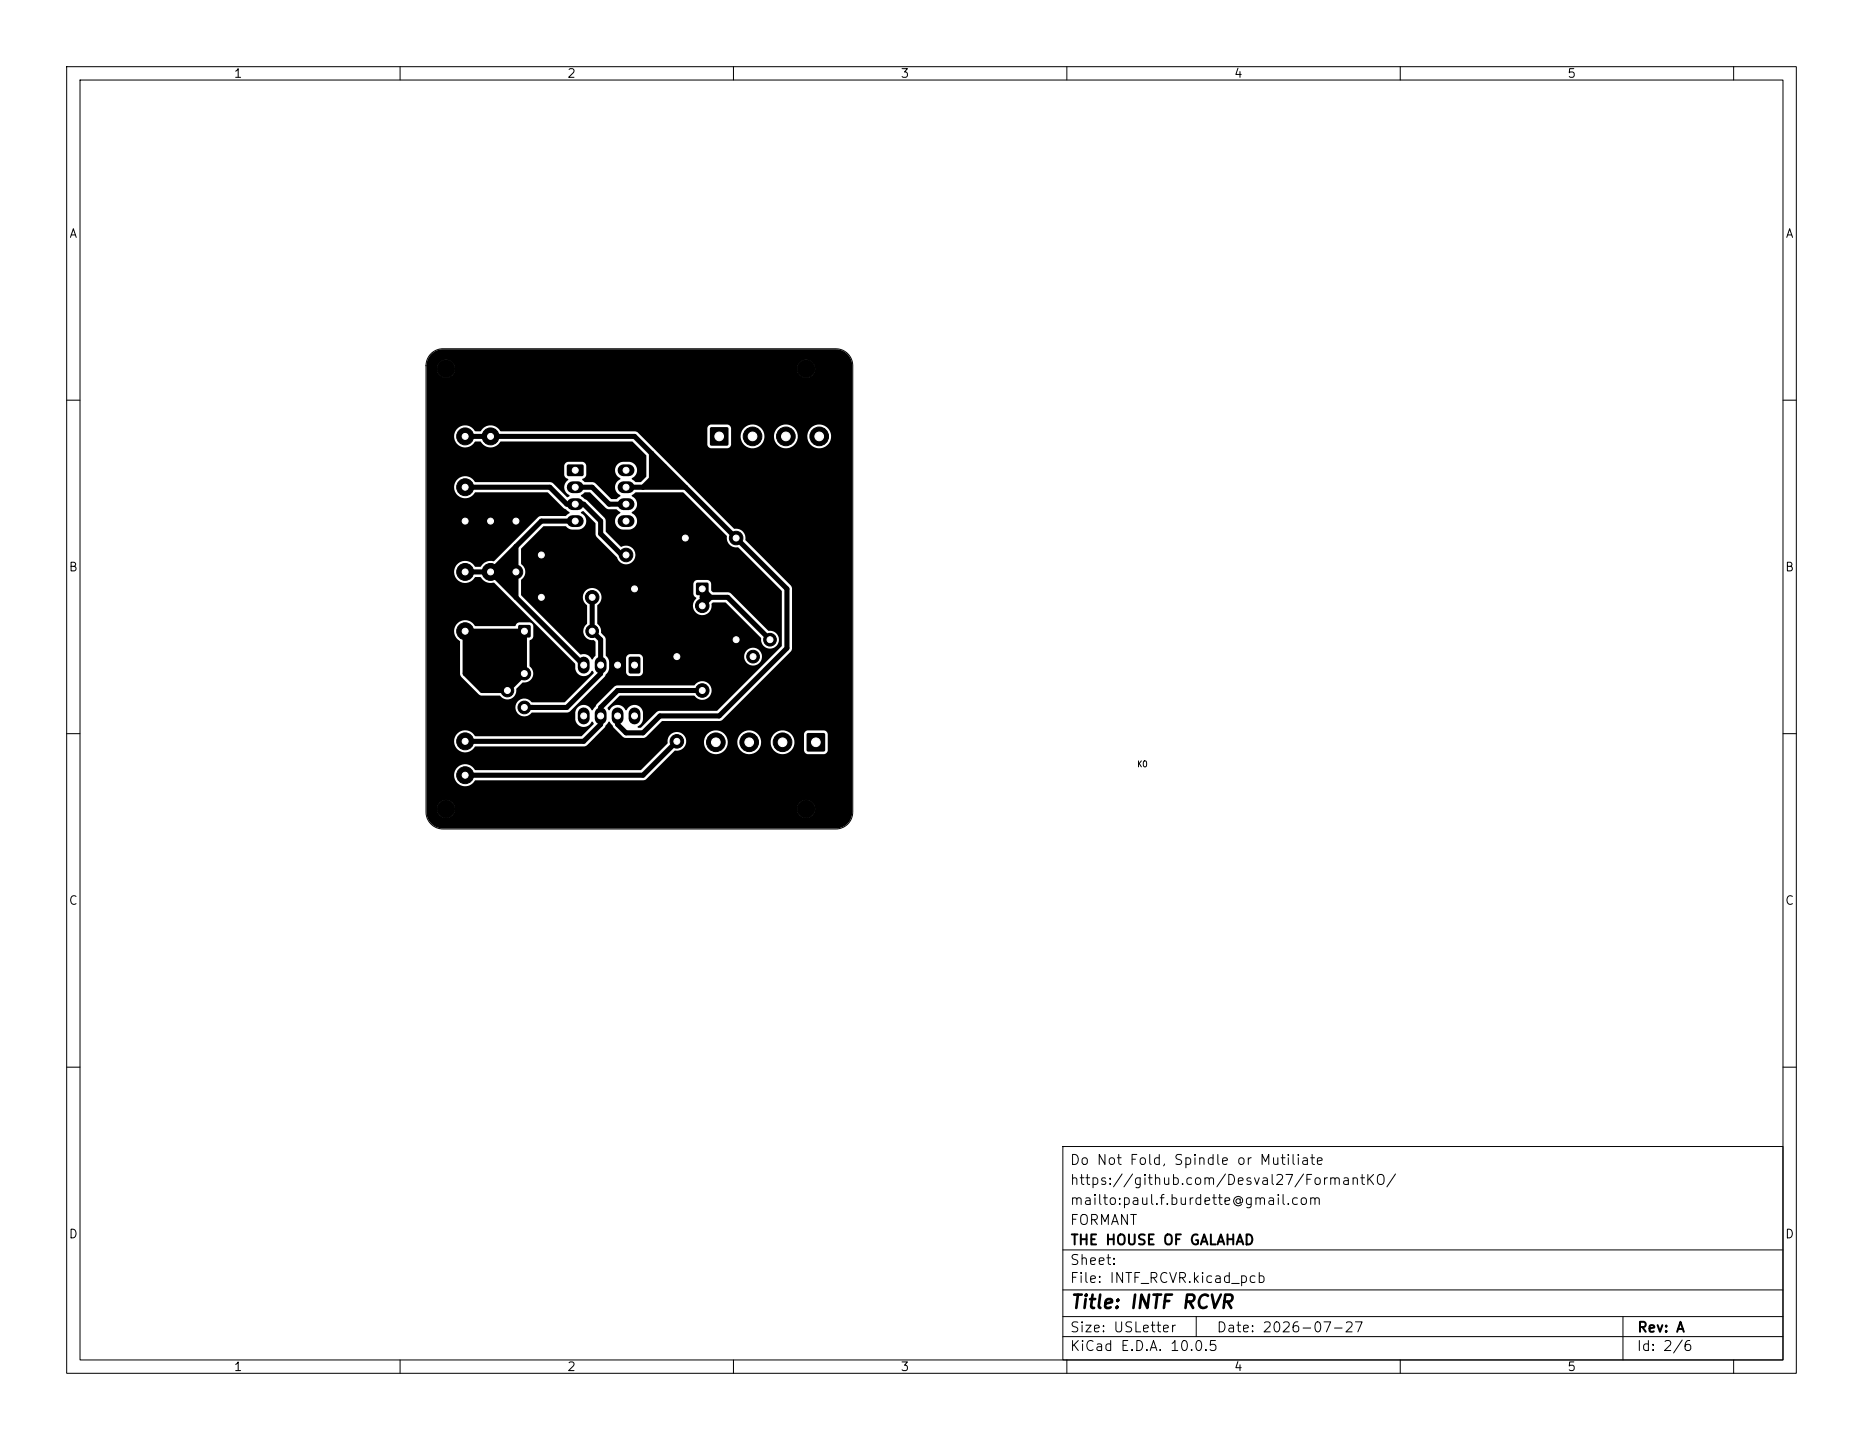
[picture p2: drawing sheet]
<svg xmlns="http://www.w3.org/2000/svg" width="279mm" height="216mm" viewBox="0 0 279 216" stroke-linecap="round" stroke-linejoin="round" font-family="sans-serif">
<defs><g id="words">
<text font-size="2" x="160.4" y="196.7">Title: INTF RCVR</text>
<g font-size="1.5">
<text x="160.3" y="178">https://github.com/Desval27/FormantKO/</text>
<text x="160.3" y="175">Do Not Fold, Spindle or Mutiliate</text>
<text x="160.3" y="184">FORMANT</text>
<text x="160.3" y="181">mailto:paul.f.burdette@gmail.com</text>
<text x="160.3" y="190">Sheet:</text>
<text x="160.4" y="187">THE HOUSE OF GALAHAD</text>
<text x="160.3" y="192.7">File: INTF_RCVR.kicad_pcb</text>
<text x="160.3" y="202.9">KiCad E.D.A. 10.0.5</text>
<text x="160.3" y="200.1">Size: USLetter</text>
<text x="182.3" y="200.1">Date: 2026-07-27</text>
<text x="245.3" y="202.9">Id: 2/6</text>
<text x="245.4" y="200.1">Rev: A</text>
</g>
<g font-size="1.3">
<text x="35" y="12">1</text>
<text x="85" y="12">2</text>
<text x="135" y="12">3</text>
<text x="185" y="12">4</text>
<text x="235" y="12">5</text>
<text x="10.3" y="36">A</text>
<text x="267.7" y="36">A</text>
<text x="10.2" y="86">B</text>
<text x="267.6" y="86">B</text>
<text x="10.2" y="136">C</text>
<text x="267.6" y="136">C</text>
<text x="10.2" y="186">D</text>
<text x="267.6" y="186">D</text>
<text x="35" y="205.9">1</text>
<text x="85" y="205.9">2</text>
<text x="135" y="205.9">3</text>
<text x="185" y="205.9">4</text>
<text x="235" y="205.9">5</text>
</g>
<text font-size=".9" x="170.5" y="115.2">KO</text>
</g></defs>
<g fill="none" stroke="#000" stroke-width=".15">
<path d="M10 10h259.4v195.9h-259.4zM12 12h255.4v191.9h-255.4zM60 10v2M110 10v2M160 10v2M210 10v2M260 10v2M64.6 53a2.54 2.54 0 0 1 1.8-.7h59a2.54 2.54 0 0 1 2.5 2.5v67a2.54 2.54 0 0 1-2.5 2.5h-59a2.54 2.54 0 0 1-2.5-2.5v-67a2.54 2.54 0 0 1 .7-1.8zM10 60h2M267.4 60h2M10 110h2M267.4 110h2"/>
<path d="M10 160h2M159.4 171.9h108v32h-108zM267.4 160h2M159.4 197.4h108M159.4 193.4h108M159.4 187.4h108M179.4 197.4v3M243.4 197.4v6.5M60 203.9v2M110 203.9v2M159.4 200.4h108M160 203.9v2"/>
<path d="M210 203.9v2M260 203.9v2"/>
<circle cx="66.9" cy="55.3" r="2.7"/>
<circle cx="120.9" cy="55.3" r="2.7"/>
<circle cx="66.9" cy="121.3" r="2.7"/>
<circle cx="120.9" cy="121.3" r="2.7"/>
</g>
<g fill="#000" stroke="#000" stroke-width=".15">
<circle cx="66.9" cy="55.3" r="1.35"/>
<circle cx="120.9" cy="55.3" r="1.35"/>
<circle cx="69.8" cy="65.4" r="1.27"/>
<circle cx="69.8" cy="73" r="1.27"/>
<circle cx="69.8" cy="78.1" r="1.27"/>
<circle cx="73.6" cy="65.4" r="1.27"/>
<circle cx="73.6" cy="78.1" r="1.27"/>
<circle cx="77.4" cy="78.1" r="1.02"/>
<circle cx="112.9" cy="65.4" r="1.4"/>
<circle cx="117.9" cy="65.4" r="1.4"/>
<circle cx="122.9" cy="65.4" r="1.4"/>
<circle cx="69.8" cy="85.7" r="1.27"/>
<circle cx="69.8" cy="94.6" r="1.27"/>
<circle cx="73.6" cy="85.7" r="1.27"/>
<circle cx="77.4" cy="85.7" r="1.02"/>
<circle cx="81.2" cy="89.6" r="1.02"/>
<circle cx="81.2" cy="83.2" r="1.02"/>
<circle cx="88.8" cy="89.6" r="1.02"/>
<circle cx="88.8" cy="94.6" r=".95"/>
<circle cx="93.9" cy="83.2" r="1.02"/>
<circle cx="95.2" cy="88.3" r=".95"/>
<circle cx="101.5" cy="98.4" r="1.02"/>
<circle cx="102.8" cy="80.7" r="1.02"/>
<circle cx="105.3" cy="90.8" r="1.02"/>
<circle cx="110.4" cy="80.7" r="1.02"/>
<circle cx="110.4" cy="95.9" r=".95"/>
<circle cx="112.9" cy="98.4" r=".95"/>
<circle cx="115.5" cy="95.9" r=".95"/>
<circle cx="69.8" cy="111.1" r="1.27"/>
<circle cx="69.8" cy="116.2" r="1.27"/>
<circle cx="76.1" cy="103.5" r=".95"/>
<circle cx="78.6" cy="106.1" r=".95"/>
<circle cx="78.6" cy="101" r=".95"/>
<circle cx="101.5" cy="111.1" r="1.02"/>
<circle cx="105.3" cy="103.5" r="1.02"/>
<circle cx="107.4" cy="111.3" r="1.4"/>
<circle cx="112.4" cy="111.3" r="1.4"/>
<circle cx="117.4" cy="111.3" r="1.4"/>
<circle cx="66.9" cy="121.3" r="1.35"/>
<circle cx="120.9" cy="121.3" r="1.35"/>
</g>
<path d="M64.8 53l.8-.5 .8-.1h58.9l.9 .1 .8 .5 .6 .9 .2 .9v66.9l-.1 .9-.5 .8-1 .6-.8 .2h-59l-.8-.1-.6-.3-.6-.6-.3-.6-.1-.6v-.8h1.5v.2a1.35 1.35 0 0 0 1.5 1.2 1.35 1.35 0 0 0 1.2-1.4h51.3v.2a1.35 1.35 0 0 0 2.1 1 1.35 1.35 0 0 0 0-2.3 1.35 1.35 0 0 0-2.1 1.1h-51.3v-.2a1.35 1.35 0 0 0-1.4-1.1 1.35 1.35 0 0 0-1.3 1.3h-1.5v-5.1h4.1v.3a1.71 1.71 0 0 0 1.4 1.5 1.71 1.71 0 0 0 1.8-.9h25.2l.4-.2 4.3-4.2a1.55 1.55 0 0 0 1.7-1.4h2.7v.2a1.79 1.79 0 0 0 1.9 1.7 1.79 1.79 0 0 0 1.6-1.9h1.5v.2a1.79 1.79 0 0 0 1.9 1.7 1.79 1.79 0 0 0 1.6-1.9h1.5v.2a1.78 1.78 0 0 0 2.5 1.5 1.78 1.78 0 0 0 .6-2.8h1.9v2.4l.2 .4 .3 .2h2.5l.3-.2 .2-.4v-2.4a.63 .63 0 0 0-.5-.6h-2.5a.63 .63 0 0 0-.5 .6h-1.9l-.2-.2a1.79 1.79 0 0 0-1.8-.3 1.79 1.79 0 0 0-1.1 1.6h-1.5v-.3a1.79 1.79 0 0 0-1.9-1.4 1.79 1.79 0 0 0-1.6 1.7h-1.5v-.3a1.79 1.79 0 0 0-1.9-1.4 1.79 1.79 0 0 0-1.6 1.7h-2.7v-.2a1.43 1.43 0 0 0-1.6-1.2 1.43 1.43 0 0 0-1.2 1.7l-4 4h-24.8a1.75 1.75 0 0 0-2.5-.6l-.5 .5-.2 .7h-4.1v-21.6h4.1a1.92 1.92 0 0 0 .9 1.7v4.8l.2 .5 2.7 2.7 .3 .1h2.8a1.4 1.4 0 0 0 1.6 .5 1.4 1.4 0 0 0 .9-1.6l.9-.9a1.38 1.38 0 0 0 1.5-.9 1.38 1.38 0 0 0-.5-1.6l.1-3.8a.68 .68 0 0 0 .5-.6v-1.5l-.1-.4-.5-.2h-1.5a.81 .81 0 0 0-.6 .6h-6a1.69 1.69 0 0 0-1.8-.9 1.69 1.69 0 0 0-1.4 1.5h-4.1v-29.2h4.1v.3a1.71 1.71 0 0 0 1.4 1.5 1.71 1.71 0 0 0 1.8-.9l.8 .1a1.72 1.72 0 0 0 3-.1h19.7l2.1 2.1v3.1l-.8 .9h-.8l-.5-.4v-.2a1.28 1.28 0 0 0 .7-1.4 1.28 1.28 0 0 0-1.1-1.1h-1a1.31 1.31 0 0 0-1.2 1.2 1.31 1.31 0 0 0 .8 1.4 2.1 2.1 0 0 0-.8 1.2l.2 .7 .6 .5a.31 .31 0 0 1-.3 .4l-.3 .2h-.7l-2.4-2.3-.4-.2h-1.2l-.4-.3 .1-.2a.68 .68 0 0 0 .5-.6v-1.4a.66 .66 0 0 0-.5-.6h-2.2l-.3 .2-.3 .4v1.4a.84 .84 0 0 0 .6 .6v.2a1.33 1.33 0 0 0 .2 2.3l-.2 .2h-.2l-2.1-2-.4-.2h-11.2a1.68 1.68 0 0 0-2.6-.6 1.68 1.68 0 0 0 0 2.7 1.68 1.68 0 0 0 2.6-.6h10.8l2.4 2.4 .9 .6a.31 .31 0 0 1-.3 .4l-.3 .2h-3.7l-.3 .1-6.7 6.6h-.1a1.62 1.62 0 0 0-1.4 .3l-.5 .6h-.8a1.75 1.75 0 0 0-2.5-.6l-.1 .1a1.68 1.68 0 0 0 .1 2.6 1.68 1.68 0 0 0 2.5-.6h.7l.2 .1a1.77 1.77 0 0 0 1.9 .8l12.1 12.1 .1 .9a1.32 1.32 0 0 0 1.2 1 1.32 1.32 0 0 0 1.3-.8l.2 .2v.2l-4.3 4.3h-4.9a1.36 1.36 0 0 0-2.1-.2 1.36 1.36 0 0 0 .1 2.1 1.36 1.36 0 0 0 2-.4h5.3l.4-.1 5.2-5.2 .6-1.1 .1-1.2-.2-.5h2.7v2.1l.1 .3 .4 .3h1.4l.4-.2 .2-.4v-2.2h15.2a1.34 1.34 0 0 0 2 1 1.34 1.34 0 0 0 0-2.3 1.34 1.34 0 0 0-2 1v.3h-15.2l-.2-.4-.3-.1h-1.4l-.5 .2-.1 .4h-2.7l-.4-.4v-2.6l-.6-.8a1.77 1.77 0 0 0-.6-1.4v-2.8h14.3a1.43 1.43 0 0 0 1.6 1.5 1.43 1.43 0 0 0 1.2-1.7l.3-.2 1.9 .1 5.2 5.2a1.36 1.36 0 0 0 1.3 1.6 1.36 1.36 0 0 0 1.4-1.4 1.36 1.36 0 0 0-1.6-1.3l-5.6-5.5-.4-.2h-2.3l-.2-.3v-1a.63 .63 0 0 0-.6-.5h-1.6l-.3 .1-.2 .2v1.8l.4 .6-.4 .6-.1 .4h-14.3a1.41 1.41 0 0 0 .1-2.1 1.41 1.41 0 0 0-2.1 .1 1.41 1.41 0 0 0 .4 2.1v2.7a1.4 1.4 0 0 0-.4 1.7 1.4 1.4 0 0 0 1.5 .8l.2 .3v1.9l-.2 .4a.28 .28 0 0 1-.4 .2 1.47 1.47 0 0 0-1.7-.7l-8.8-8.8-.1-2.3a1.53 1.53 0 0 0 0-2.5l.1-2.3 3.3-3.3h3.3l.6 .4 .4 .1a2.15 2.15 0 0 0 1.5-.2 1.35 1.35 0 0 0-.2-2.3l.1-.2 .3-.1 1.8 1.8 .1 2 3.1 3.2a1.42 1.42 0 0 0 1.9 .9 1.42 1.42 0 0 0 .8-2 1.42 1.42 0 0 0-2.1-.5l-2.2-2.3-.1-1.6-.1-.5-2.7-2.6-.8-.6-.1-.1 .6-.5h.8l2.4 2.4 .4 .2h1.2l.5 .4v.2a1.28 1.28 0 0 0-.7 1.3 1.28 1.28 0 0 0 1.1 1.1 2.15 2.15 0 0 0 1.5-.2 1.33 1.33 0 0 0-.2-2.3l.1-.1a1.32 1.32 0 0 0 .7-1.3 1.32 1.32 0 0 0-.8-1.2l.7-.5h7.1l6.5 6.5a1.56 1.56 0 0 0 1.7 1.8l6.5 6.5v8.3l-9.6 9.6-8.7 .1-.4 .1-2.4 2.4h-.4l-.1-.1 .1-.1a1.26 1.26 0 0 0 .7-1.1v-1.1a1.31 1.31 0 0 0-1.2-1 1.31 1.31 0 0 0-1.3 .8 2.06 2.06 0 0 0-1.4-.8 1.29 1.29 0 0 0-1.1 .7l-.1 .1-.2-.4 1.9-1.8h11.2a1.42 1.42 0 0 0 2.1 .2 1.42 1.42 0 0 0-.1-2.1 1.42 1.42 0 0 0-2.1 .4h-11.7l-.3 .1-2.6 2.7-.6 .8-.1 .1a1.3 1.3 0 0 0-1.4-.8 1.3 1.3 0 0 0-1.1 1.2v1.1a1.32 1.32 0 0 0 1.2 1 1.32 1.32 0 0 0 1.3-.8l.1 .1 .1 .3-1.8 1.8h-15.9a1.71 1.71 0 0 0-1.9-.8 1.71 1.71 0 0 0-1.3 1.7 1.71 1.71 0 0 0 1.4 1.5 1.71 1.71 0 0 0 1.8-.9h16.3l.4-.2 2.7-2.6 .6-.9 .5 .5 .2 .4 1.5 1.5h.3h2.7l.4-.1 2.4-2.4h8.6l.4-.2 10.3-10.2 .2-.4v-9.1l-.1-.3-6.9-6.9a1.55 1.55 0 0 0-1.7-1.8l-14.6-14.4-.3-.1h-20.1l-.4-.5h31.4v2.5l.2 .4 .3 .1h2.7l.2-.2 .1-.3v-1.4h1.5v.2a1.79 1.79 0 0 0 1.9 1.7 1.79 1.79 0 0 0 1.6-1.9h1.5v.2a1.79 1.79 0 0 0 1.9 1.7 1.79 1.79 0 0 0 1.6-1.9h1.5v.2a1.79 1.79 0 0 0 2.7 1.5 1.79 1.79 0 0 0 0-3.1 1.79 1.79 0 0 0-2.7 1.4h-1.5v-.2a1.79 1.79 0 0 0-1.9-1.4 1.79 1.79 0 0 0-1.6 1.6h-1.5v-.2a1.79 1.79 0 0 0-1.9-1.4 1.79 1.79 0 0 0-1.6 1.6h-1.5v-1.1a.63 .63 0 0 0-.5-.6l-2.5 .1a.63 .63 0 0 0-.5 .5h-31.5a1.86 1.86 0 0 0-2.6 .5h-.7a1.69 1.69 0 0 0-1.8-.9 1.69 1.69 0 0 0-1.4 1.5h-4.1v-10.1h1.5v.2a1.35 1.35 0 0 0 1.5 1.2 1.35 1.35 0 0 0 1.2-1.4h51.3v.2a1.35 1.35 0 0 0 2.1 1 1.35 1.35 0 0 0 0-2.3 1.35 1.35 0 0 0-2.1 1.1h-51.3v-.2a1.36 1.36 0 0 0-1.4-1.1 1.36 1.36 0 0 0-1.3 1.3h-1.5l.1-1.2zM85.1 69.7l.2-.1h2.1l.1 .3v1.3l-.2 .2h-2.1l-.2-.3zM97.7 68.2h.2l4.7 4.6v.2h-5.9l-.1-.2 1.1-1zM106.5 64.1h2.7v2.7h-2.7zM77.2 82.2l.1-.1 .1 .1v7.1l-.2 .1-3.6-3.6zM77.8 93.8h1.7v1.7h-1.7zM69.8 94.7h8.8v6.3l-2.5 2.5h-3.8l-2.5-2.5zM94.4 98.5h1.4l.2 .1v2.1l-.1 .3h-1.4l-.2-.2v-2.1zM105.3 88.5h.2l1 1-1 1.2-.2-.2zM104.4 87.4h1.8v1.8h-1.8zM121 110h2.7v2.6h-2.7z" fill="#000"/>
<g fill="none" stroke="#000" stroke-width="1.8">
<path d="M85.9 73.1h.8M85.9 75.6h.8M85.9 78.1h.8M93.5 73.1h.8M93.5 75.6h.8M93.5 78.1h.8M93.5 70.5h.8M87.5 99.3v.8M90.1 99.3v.8M92.6 99.3v.8M87.5 107v.7M90.1 107v.7"/>
<path d="M92.6 107v.7M95.2 107v.7"/>
</g>
<g fill="none" stroke="#000" stroke-width=".76">
<path d="M69.8 65.4h25.4l22.8 22.9v8.9l-10.1 10.1h-8.9l-2.6 2.6h-2.5l-1.3-1.3v-1.3M69.8 73.1h12.7l2.5 2.5h2.5l2.6 2.5v1.9l3.2 3.2h.6M86.3 73.1h2.5l2.5 2.5h2.6M86.3 78.1h-5.1l-7.6 7.7M93.9 73.1h8.9M97.7 68v3.8l-1.3 1.3M69.8 85.8h3.8M69.8 94.6h8.8v6.4l-2.5 2.5h-3.8l-2.5-2.5zM73.6 85.8l13.9 13.9M77.4 81.9v7.7M83.7 85.8l-2.5-2.6v6.4M83.7 85.8h14l5.1-5.1v11.4l1.2 1.3h3.9l2.5 2.5-3.8 3.8h-3.8l-2.6-2.5h-6.3l-1.3 1.3"/>
<path d="M83.7 85.8l-2.5 2.5M88.8 89.6v5l1.3 1.3v5.1l-5.1 5.1h-6.4M90.1 85.8l2.5 2.5M92.6 88.3h2.6M92.6 88.3v11.4M105.3 88.3l1.3 1.3-1.3 1.2zM105.3 89.6h3.8l6.4 6.3M101.5 111.2l-5.1 5h-26.6M105.3 103.5h-12.7l-2.5 2.6v2.5l-2.6 2.6h-17.7"/>
</g>
<g fill="#fff" stroke="#fff" stroke-width=".15">
<circle cx="69.8" cy="94.6" r=".44"/>
<circle cx="81.2" cy="89.6" r=".44"/>
<circle cx="88.8" cy="89.6" r=".44"/>
<circle cx="73.6" cy="85.7" r=".44"/>
<circle cx="73.6" cy="65.4" r=".44"/>
<circle cx="73.6" cy="78.1" r=".44"/>
<circle cx="69.8" cy="65.4" r=".44"/>
<circle cx="78.7" cy="94.6" r=".44"/>
<circle cx="88.8" cy="94.6" r=".44"/>
<circle cx="69.8" cy="85.7" r=".44"/>
<circle cx="107.9" cy="65.4" r=".65"/>
<circle cx="112.9" cy="65.4" r=".65"/>
<circle cx="117.9" cy="65.4" r=".65"/>
<circle cx="122.9" cy="65.4" r=".65"/>
<circle cx="105.3" cy="90.8" r=".44"/>
<circle cx="105.3" cy="103.5" r=".44"/>
<circle cx="78.6" cy="101" r=".44"/>
<circle cx="76.1" cy="103.5" r=".44"/>
<circle cx="78.6" cy="106.1" r=".44"/>
<circle cx="110.4" cy="95.9" r=".44"/>
<circle cx="112.9" cy="98.4" r=".44"/>
<circle cx="115.5" cy="95.9" r=".44"/>
<circle cx="101.5" cy="98.4" r=".44"/>
<circle cx="101.5" cy="111.1" r=".44"/>
<circle cx="95.2" cy="99.7" r=".44"/>
<circle cx="92.6" cy="99.7" r=".44"/>
<circle cx="90.1" cy="99.7" r=".44"/>
<circle cx="87.5" cy="99.7" r=".44"/>
<circle cx="87.5" cy="107.3" r=".44"/>
<circle cx="90.1" cy="107.3" r=".44"/>
<circle cx="92.6" cy="107.3" r=".44"/>
<circle cx="95.2" cy="107.3" r=".44"/>
<circle cx="122.4" cy="111.3" r=".65"/>
<circle cx="117.4" cy="111.3" r=".65"/>
<circle cx="112.4" cy="111.3" r=".65"/>
<circle cx="107.4" cy="111.3" r=".65"/>
<circle cx="69.8" cy="73" r=".44"/>
<circle cx="110.4" cy="80.7" r=".44"/>
<circle cx="102.8" cy="80.7" r=".44"/>
<circle cx="86.3" cy="70.5" r=".44"/>
<circle cx="86.3" cy="73" r=".44"/>
<circle cx="86.3" cy="75.6" r=".44"/>
<circle cx="86.3" cy="78.1" r=".44"/>
<circle cx="93.9" cy="78.1" r=".44"/>
<circle cx="93.9" cy="75.6" r=".44"/>
<circle cx="93.9" cy="73" r=".44"/>
<circle cx="93.9" cy="70.5" r=".44"/>
<circle cx="81.2" cy="83.2" r=".44"/>
<circle cx="93.9" cy="83.2" r=".44"/>
<circle cx="77.4" cy="78.1" r=".44"/>
<circle cx="77.4" cy="85.7" r=".44"/>
<circle cx="69.8" cy="116.2" r=".44"/>
<circle cx="69.8" cy="78.1" r=".44"/>
<circle cx="69.8" cy="111.1" r=".44"/>
<circle cx="105.3" cy="88.3" r=".44"/>
<circle cx="95.2" cy="88.3" r=".44"/>
</g>
<use href="#words"/>
</svg>
